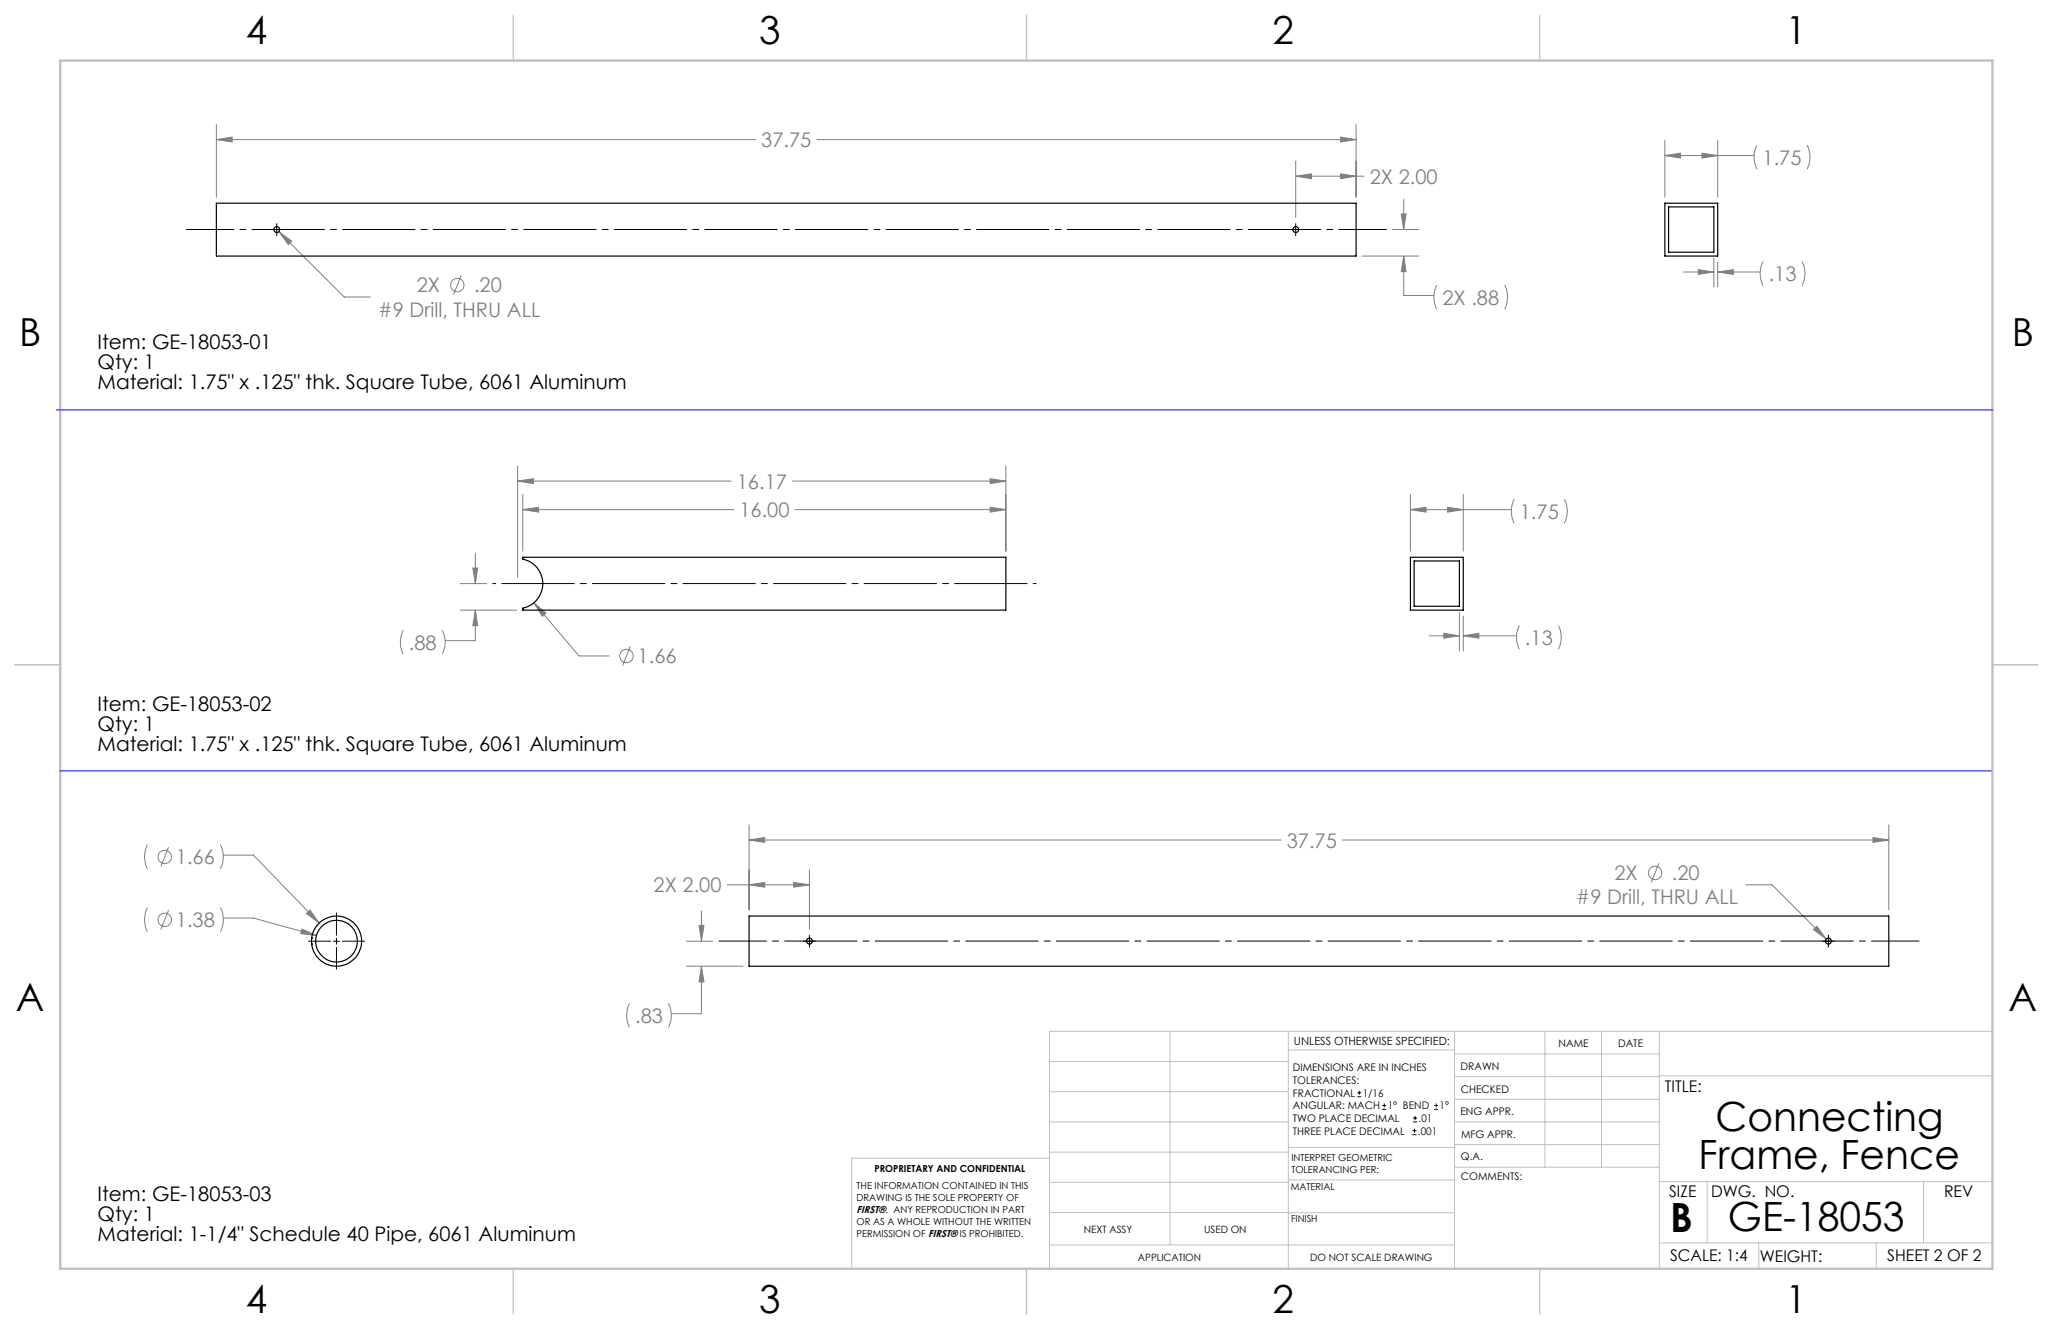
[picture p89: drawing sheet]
<svg xmlns="http://www.w3.org/2000/svg" width="432mm" height="279mm" viewBox="0 0 432 279" stroke-linecap="round" stroke-linejoin="round" font-family="sans-serif">
<defs><g id="words">
<g font-size="8.5">
<text x="360.8" y="237.7">Connecting</text>
<text x="357.3" y="245.8">Frame, Fence</text>
<text x="351.3" y="259">B</text>
<text x="363.4" y="258.9">GE-18053</text>
</g>
<g font-size="8.1">
<text x="51.7" y="9.3">4</text>
<text x="159.7" y="9.3">3</text>
<text x="267.6" y="9.3">2</text>
<text x="375.6" y="9.3">1</text>
<text x="4" y="72.8">B</text>
<text x="423.1" y="72.8">B</text>
<text x="3.3" y="212.5">A</text>
<text x="422.4" y="212.5">A</text>
<text x="51.7" y="276">4</text>
<text x="159.7" y="276">3</text>
<text x="267.6" y="276">2</text>
<text x="375.6" y="276">1</text>
</g>
<g font-size="4.2" fill="#808080">
<text x="160.1" y="30.9">37.75</text>
<text x="370.7" y="34.6">1.75</text>
<text x="288.1" y="38.6">2X 2.00</text>
<text x="372" y="59.1">.13</text>
<text x="87.6" y="61.5">2X</text>
<text x="99.7" y="61.5">.20</text>
<text x="303.4" y="64">2X .88</text>
<text x="79.5" y="66.6">#9 Drill, THRU ALL</text>
<text x="155" y="102.7">16.17</text>
<text x="155.5" y="108.7">16.00</text>
<text x="319.7" y="109.1">1.75</text>
<text x="86" y="136.6">.88</text>
<text x="320.7" y="135.6">.13</text>
<text x="134.1" y="139.4">1.66</text>
<text x="270.6" y="178.2">37.75</text>
<text x="37" y="181.7">1.66</text>
<text x="339.6" y="185.1">2X</text>
<text x="351.6" y="185.1">.20</text>
<text x="137.5" y="187.6">2X 2.00</text>
<text x="331.5" y="190.1">#9 Drill, THRU ALL</text>
<text x="37" y="194.9">1.38</text>
<text x="133.6" y="215">.83</text>
</g>
<g font-size="4.2">
<text x="20.5" y="73.4">Item: GE-18053-01</text>
<text x="20.5" y="77.6">Qty: 1</text>
<text x="20.5" y="81.8">Material: 1.75&quot; x .125&quot; thk. Square Tube, 6061 Aluminum</text>
<text x="20.5" y="149.5">Item: GE-18053-02</text>
<text x="20.5" y="153.7">Qty: 1</text>
<text x="20.5" y="157.9">Material: 1.75&quot; x .125&quot; thk. Square Tube, 6061 Aluminum</text>
<text x="20.5" y="252.5">Item: GE-18053-03</text>
<text x="20.5" y="256.7">Qty: 1</text>
<text x="20.5" y="260.9">Material: 1-1/4&quot; Schedule 40 Pipe, 6061 Aluminum</text>
</g>
<g font-size="3.4">
<text x="350.2" y="229.5">TITLE:</text>
<text x="351.1" y="251.6">SIZE</text>
<text x="359.9" y="251.6">DWG. NO.</text>
<text x="408.9" y="251.7">REV</text>
<text x="351.2" y="265.2">SCALE: 1:4</text>
<text x="370.1" y="265.3">WEIGHT:</text>
<text x="396.9" y="265.2">SHEET 2 OF 2</text>
</g>
<text font-size="2.4" x="272.2" y="219.7">UNLESS OTHERWISE SPECIFIED:</text>
<g font-size="2.2">
<text x="327.8" y="220.1">NAME</text>
<text x="340.3" y="220.2">DATE</text>
<text x="271.9" y="225.3">DIMENSIONS ARE IN INCHES</text>
<text x="271.9" y="227.9">TOLERANCES:</text>
<text x="307.2" y="224.9">DRAWN</text>
<text x="271.9" y="230.6">FRACTIONAL</text>
<text x="271.9" y="233.2">ANGULAR: MACH</text>
<text x="286.6" y="230.6">1/16</text>
<text x="291.9" y="233.2">1° BEND</text>
<text x="302.8" y="233.2">1°</text>
<text x="307.3" y="229.8">CHECKED</text>
<text x="271.9" y="238.5">THREE PLACE DECIMAL</text>
<text x="271.9" y="235.9">TWO PLACE DECIMAL</text>
<text x="298.2" y="238.5">.001</text>
<text x="298.4" y="235.9">.01</text>
<text x="307.2" y="234.5">ENG APPR.</text>
<text x="307.3" y="239.2">MFG APPR.</text>
<text x="307.3" y="243.9">Q.A.</text>
<text x="307.3" y="248.1">COMMENTS:</text>
</g>
<g font-size="2.1">
<text x="180.2" y="255.1">FIRST®. ANY REPRODUCTION IN PART</text>
<text x="227.9" y="259.2">NEXT ASSY</text>
<text x="253.3" y="259.2">USED ON</text>
<text x="239.3" y="265">APPLICATION</text>
<text x="275.5" y="265.1">DO NOT SCALE DRAWING</text>
</g>
<g font-size="2">
<text x="271.6" y="244.1">INTERPRET GEOMETRIC</text>
<text x="180.2" y="250">THE INFORMATION CONTAINED IN THIS</text>
<text x="183.9" y="246.4">PROPRIETARY AND CONFIDENTIAL</text>
<text x="271.5" y="250.2">MATERIAL</text>
<text x="271.6" y="246.6">TOLERANCING PER:</text>
<text x="180.2" y="252.5">DRAWING IS THE SOLE PROPERTY OF</text>
<text x="180.2" y="257.6">OR AS A WHOLE WITHOUT THE WRITTEN</text>
<text x="271.5" y="257">FINISH</text>
<text x="180.2" y="260.1">PERMISSION OF FIRST® IS PROHIBITED.</text>
</g>
</g></defs>
<g fill="none" stroke="#c0c0c0" stroke-width=".21">
<path d="M246.1 216.8v44.9M271 216.8v49.9M305.9 216.8v49.9M324.9 216.8v28.6M336.8 216.8v28.6M349 216.8v49.9M419.1 216.8h-198.4v49.9M220.7 235.9h50.3M220.7 229.5h50.3M220.7 223.2h50.3M271 220.7h34.9M305.9 231.1h43.1"/>
<path d="M305.9 226.3h43.1M305.9 221.6h43.1M305.9 235.9h43.1M349 226.2h70.1M220.7 248.6h50.3M220.7 242.2h50.3M220.7 254.9h50.3M220.7 243.5h-41.6v23.2M271 255h34.9M271 248.1h35M271 241.2h35M305.9 240.6h43.1"/>
<path d="M306 245.4h43M349 248.4h70.1M359.1 248.4v12.9M404.6 248.4v12.9M220.7 261.7h85.2M349 261.3h70.1M369.9 261.3v5.4M394.6 261.3v5.4"/>
</g>
<path d="M108 3.2v9.5M215.9 3.2v9.5M323.8 3.2v9.5M3.1 139.7h9.6M419.1 139.7h9.5M108 266.7v9.6M215.9 266.7v9.6M323.8 266.7v9.6" fill="none" stroke="#c0c0c0" stroke-width=".25"/>
<path d="M12.7 12.7h406.4v254h-406.4z" fill="none" stroke="#c0c0c0" stroke-width=".5"/>
<g fill="none" stroke="#808080" stroke-width=".21">
<path d="M45.5 29.4l3.3-.6v1zM45.5 26.2v15.3M45.5 29.4h113.4M171.8 29.4h113.4M272.5 37l3.3-.5v1.1zM272.5 33.9v11.9M272.5 37h14.4M281.9 28.8l3.3 .6-3.3 .4zM281.9 36.5l3.3 .5-3.3 .6zM285.2 26.2v15.3M350.2 32.7l3.2-.5v1zM350.2 29.5v12"/>
<path d="M350.2 32.7h18.7M358 32.2l3.3 .5-3.3 .5zM361.3 29.5v12M369.5 30.5a5.6 5.6 0 0 0 0 5.1M380.1 30.5a5.6 5.6 0 0 1 0 5.1M58.7 48.7l2.6 2-.7 .7zM58.7 48.7l13.7 13.7h5.5M97 57.9l-1.6 4M286.5 53.8h11.9M292.8 48.3h5.6M294.7 45h1l-.5 3.3zM295.2 53.8l.5 3.3h-1z"/>
<path d="M295.2 53.8v8.3h6.4M295.2 41.9v6.4M302.2 59.9a5.6 5.6 0 0 0 0 5.1M316.5 59.9a5.6 5.6 0 0 1 0 5.1M354.1 57.2h6.4M357.2 56.7l3.3 .5-3.3 .5zM360.5 54.3v6.1M361.3 57.2l3.3-.5v1zM361.3 55.1v5.3M361.3 57.2h8.9M370.8 55a5.6 5.6 0 0 0 0 5M379 55a5.6 5.6 0 0 1 0 5"/>
<path d="M108.9 98v23.4M211.6 98v17.9M99.4 119.4h1.1l-.5 3.3zM100 116.3v6.4M108.9 101.1l3.3-.5v1.1zM108.9 101.1h44.9M110 107.1l3.3-.5v1.1zM110 104v11.9M110 107.1h44.3M166.7 101.1h44.9M167.2 107.1h44.4M208.2 106.6l3.4 .5-3.4 .6z"/>
<path d="M208.2 100.6l3.4 .5-3.4 .6zM296.7 107.1l3.2-.5v1.1zM296.7 107.1h21.2M296.7 104v11.9M304.4 106.6l3.4 .5-3.4 .6zM307.8 104v11.9M318.5 105a5.6 5.6 0 0 0 0 5M329 105a5.6 5.6 0 0 1 0 5M84.8 132.5a5.6 5.6 0 0 0 0 5M93 132.5a5.6 5.6 0 0 1 0 5M96.8 128.3h11.9M96.8 122.7h5.5"/>
<path d="M100 128.3l.5 3.3h-1.1zM100 128.3v6.4h-6.4M112.3 126.7l2.5 2.2-.7 .7zM112.3 126.7l9.5 11.2h6.3M132.6 135.9l-1.6 4M300.6 133.7h6.4M303.7 133.1l3.3 .6-3.3 .5zM307 128.7v8.1M307.8 133.7l3.2-.6v1.1zM307.8 129.5v7.3M307.8 133.7h11.1M319.5 131.5a5.8 5.8 0 0 0 0 5"/>
<path d="M327.8 131.5a5.5 5.5 0 0 1 0 5M31 177.6a5.7 5.7 0 0 0 0 5.1M35.5 178.1l-1.7 4.1M46.4 177.6a5.7 5.7 0 0 1 0 5.1M47 179.8h6.3l13.8 14.3M157.6 176.6l3.2-.5v1zM157.6 173.4v17.9M157.6 176.6h111.9M282.4 176.6h114.9M393.9 176.1l3.4 .5-3.4 .5zM397.3 173.4v17.9M31 190.8a5.7 5.7 0 0 0 0 5.1"/>
<path d="M35.5 191.3l-1.7 4.1M46.4 190.8a5.7 5.7 0 0 1 0 5.1M47 193h6.3l13.3 3.7M63.5 195.3l3.1 1.4-3.3-.4zM64.5 192.1l.7-.8 1.9 2.8zM144.4 197.9h5.5M147 194.6h1.1l-.6 3.3zM147.5 191.5v6.4M152.9 186h17.4M157.6 186l3.2-.5v1zM166.9 185.5l3.4 .5-3.4 .5zM170.3 182.8v12.5"/>
<path d="M348.9 181.5l-1.6 4M367.2 186h5.5l11.4 11.4M381.4 195.4l.7-.7 2 2.7zM132.4 210.9a5.6 5.6 0 0 0 0 5.1M140.6 210.9a5.6 5.6 0 0 1 0 5.1M144.4 203.1h11.9M147.5 203.1l.6 3.3h-1.1zM147.5 203.1v10h-6.3"/>
<circle cx="96.2" cy="59.9" r="1.4"/>
<circle cx="131.8" cy="137.9" r="1.41"/>
<circle cx="34.7" cy="193.4" r="1.4"/>
<circle cx="34.7" cy="180.1" r="1.4"/>
<circle cx="348.1" cy="183.5" r="1.41"/>
</g>
<path d="M39.2 48.2h252.4M403.6 197.8h-252.4" fill="none" stroke="#000" stroke-width=".21" stroke-dasharray="15.2 1.3 1.3 1.3" stroke-dashoffset="5.2"/>
<path d="M103.6 122.7h114.3" fill="none" stroke="#000" stroke-width=".21" stroke-dasharray="15.2 1.3 1.3 1.3" stroke-dashoffset="-1.9"/>
<g fill="none" stroke="#000" stroke-width=".21">
<path d="M57 48.3h2.5M58.2 47v2.5M271.3 48.3h2.5M272.5 47v2.5M64.9 197.9h4.6M70.1 197.9h1.3M70.8 191.9v4.7M70.8 197.2v1.3M70.8 199.1v4.7M72 197.9h4.7M169 197.9h2.5M170.3 196.6v2.5"/>
<path d="M383.3 197.9h2.5M384.6 196.6v2.5"/>
</g>
<path d="M11.9 86.2h407.3M12.6 162.1h406.2" fill="none" stroke="#00f" stroke-width=".21"/>
<path d="M45.5 29.4l3.3-.6v1zM281.9 28.8l3.3 .6-3.3 .4zM295.2 53.8l.5 3.3h-1zM294.7 45h1l-.5 3.3zM272.5 37l3.3-.5v1.1zM281.9 36.5l3.3 .5-3.3 .6zM58.7 48.7l1.9 2.7 .7-.7zM350.2 32.7l3.2-.5v1zM358 32.2l3.3 .5-3.3 .5zM357.2 56.7l3.3 .5-3.3 .5zM361.3 57.2l3.3-.5v1zM208.2 106.6l3.4 .5-3.4 .6zM110 107.1l3.3-.5v1.1zM108.9 101.1l3.3-.5v1.1zM208.2 100.6l3.4 .5-3.4 .6zM112.3 126.7l1.8 2.9 .7-.7zM100 128.3l.5 3.3h-1.1zM99.4 119.4h1.1l-.5 3.3zM296.7 107.1l3.2-.5v1.1zM304.4 106.6l3.4 .5-3.4 .6zM303.7 133.1l3.3 .6-3.3 .5zM307.8 133.7l3.2-.6v1.1zM64.5 192.1l2.6 2-1.9-2.8zM63.5 195.3l-.2 1 3.3 .4zM393.9 176.1l3.4 .5-3.4 .5zM157.6 176.6l3.2-.5v1zM157.6 186l3.2-.5v1zM166.9 185.5l3.4 .5-3.4 .5zM147 194.6h1.1l-.6 3.3zM147.5 203.1l.6 3.3h-1.1zM381.4 195.4l2.7 2-2-2.7z" fill="#808080"/>
<g fill="none" stroke="#000" stroke-width=".25">
<path d="M45.5 42.7h239.7v11.1h-239.7zM350.2 42.7h11.1v11.1h-11.1zM350.9 43.5h9.6v9.5h-9.6zM110 117.2h101.6v11.1h-101.6v-.5a5.3 5.3 0 0 0 4.2-5.1 5.3 5.3 0 0 0-4.2-5.2zM296.7 117.2h11.1v11.1h-11.1zM297.4 117.9h9.6v9.6h-9.6zM65.5 197.2h.1M65.5 198.5h.1M157.6 192.6h239.7v10.5h-239.7z"/>
<circle cx="58.2" cy="48.3" r=".63"/>
<circle cx="272.5" cy="48.3" r=".63"/>
<circle cx="70.8" cy="197.9" r="4.4"/>
<circle cx="70.8" cy="197.9" r="5.3"/>
<circle cx="170.2" cy="197.9" r=".62"/>
<circle cx="384.6" cy="197.9" r=".62"/>
</g>
<g fill="none" stroke="#000" stroke-width=".21">
<path d="M285.5 230.6h.8M285.5 229.7h.8M285.9 229.3v.9M290.7 233.2h.8M290.7 232.4h.8M291.1 232v.8M297.1 238.5h.8M297.1 237.7h.8M297.2 235.9h.9M297.2 235.1h.9M297.5 237.3v.8M297.6 234.6v.9"/>
<path d="M301.7 233.2h.8M301.7 232.4h.8M302.1 232v.8"/>
</g>
<use href="#words"/>
</svg>
